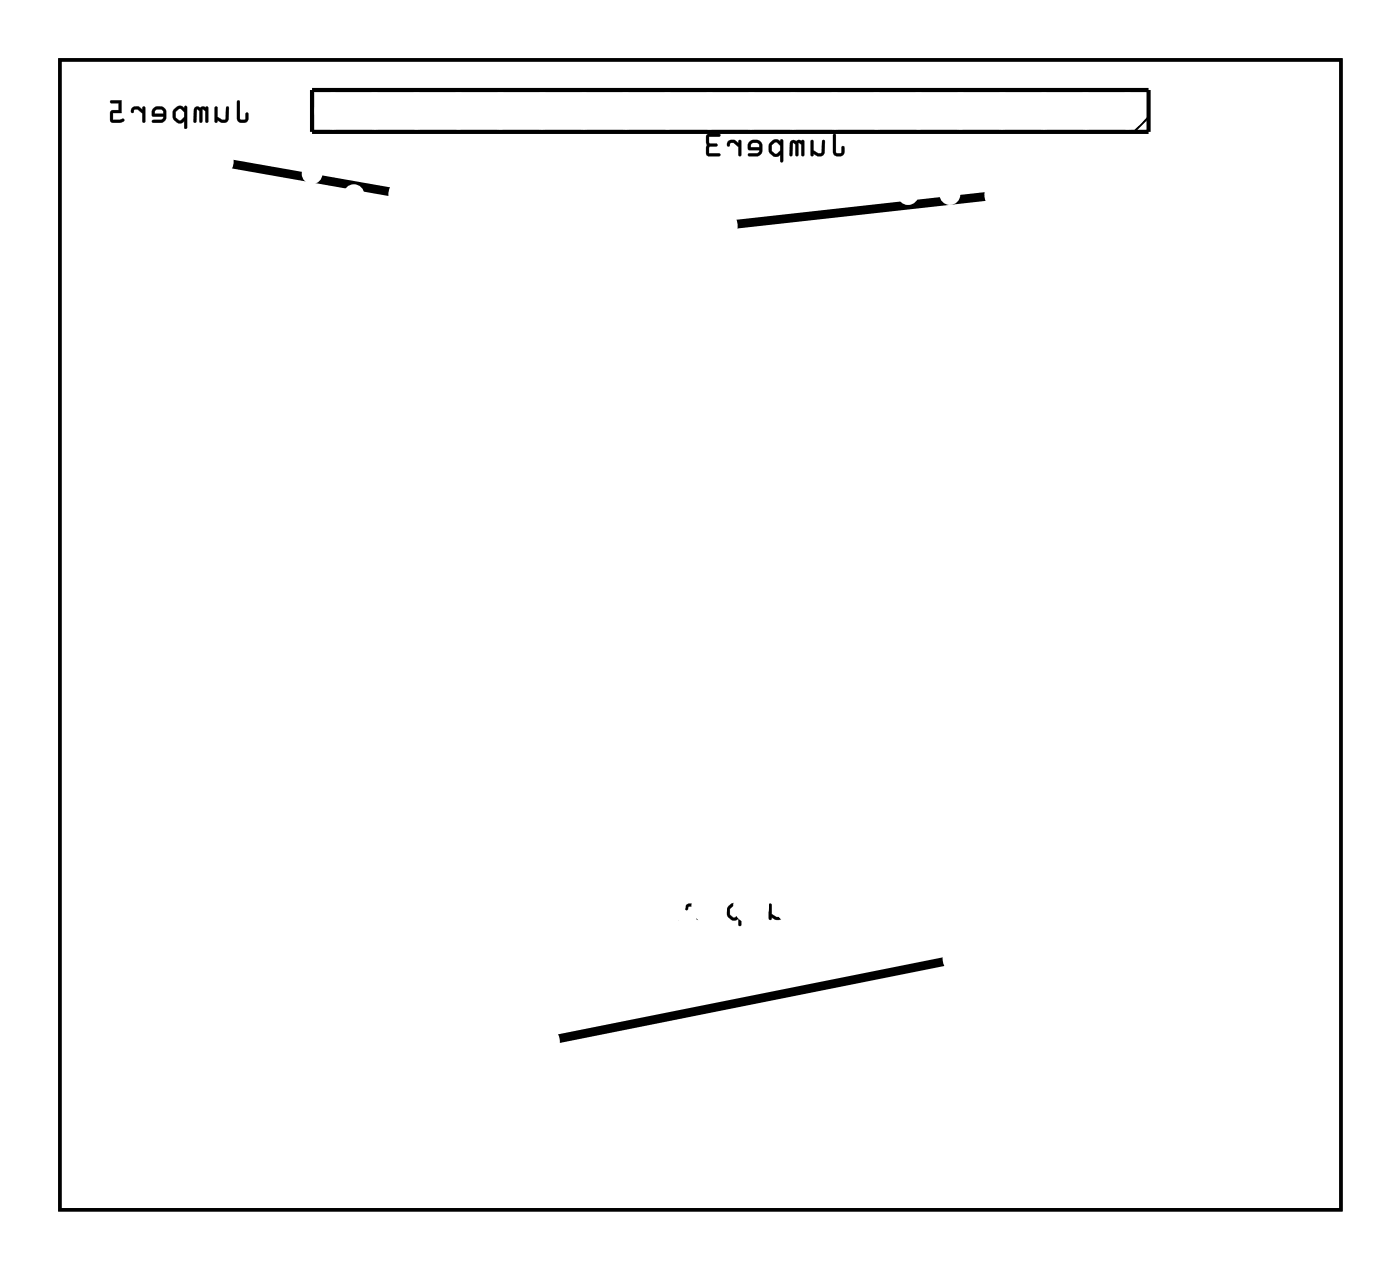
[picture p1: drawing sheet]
<svg xmlns="http://www.w3.org/2000/svg" width="85mm" height="77mm" viewBox="0 0 85 77" stroke-linecap="round" stroke-linejoin="round" font-family="sans-serif">
<path d="M3.6 3.6h77.8v69.8h-77.8z" fill="none" stroke="#000" stroke-width=".2"/>
<g fill="#000">
<path d="M14.4 6.1v1.1a.36 .36 0 0 0 .3 .3 .36 .36 0 0 0 .4-.3v-.3l-.1-.1-.1 .1v.4l-.3-.1v-1zM13.1 6.5v.9h.1v-.1a.38 .38 0 0 0 .4 .2 .38 .38 0 0 0 .3-.3v-.7h-.2v.7l-.1 .1-.4-.2v-.6zM11.8 6.5v.9h.1l.1-.8 .1 .1v.7h.2v-.8l.2 .2v.6h.1v-.9zM10.6 6.6l-.1 .1a.54 .54 0 0 0 .4 .8l.3-.1v.4h.2v-1.3a.11 .11 0 0 0-.2-.1 .1 .1 0 0 0 0 .2l-.3-.2zM10.7 6.8l.2-.2 .3 .2v.3l-.2 .2-.3-.2zM9.3 6.6l-.1 .2v.3h.7l-.1 .2h-.5l-.1 .1h.7l.2-.3-.1-.5-.2-.1h-.3zM9.5 6.7l.3-.1 .1 .3h-.5zM8 6.5v.2a.1 .1 0 0 0 0 .2 .11 .11 0 0 0 .1-.2l.3-.1 .2 .3 .1 .5h.1v-.9h-.1l-.1 .2-.2-.2zM6.7 6.1v.2h.5v.4h-.5v.6l.2 .2h.4a.15 .15 0 0 0 .2-.1 .15 .15 0 0 0-.1-.2l-.5 .1v-.4h.5v-.8z"/>
<path d="M14.4 6.1v1.1a.37 .37 0 0 0 .3 .3 .37 .37 0 0 0 .4-.3v-.3a.1 .1 0 0 0-.1-.1 .1 .1 0 0 0-.1 .1v.3h-.3v-1zM14.4 6.1l.2 .1v1l.3 .1 .1-.5 .1 .1v.3a.35 .35 0 0 1-.4 .3 .35 .35 0 0 1-.3-.3zM13.1 6.5l-.1 .9a.11 .11 0 0 0 .2 .1 .1 .1 0 0 0 0-.2 .39 .39 0 0 0 .7-.1v-.6a.09 .09 0 0 0-.1-.1 .09 .09 0 0 0-.1 0v.7l-.2 .1-.3-.2v-.6zM13.1 6.5h.1v.6l.4 .2 .1-.1v-.7h.2v.7a.32 .32 0 0 1-.5 .2l-.2-.1v.1h-.2zM11.8 6.5l-.1 .9a.1 .1 0 0 0 .1 .1 .1 .1 0 0 0 .1-.1l.1-.8 .1 .1v.7a.1 .1 0 0 0 .1 .1 .1 .1 0 0 0 .1-.1v-.8l.2 .2v.6a.1 .1 0 0 0 .1 .1 .1 .1 0 0 0 .1-.1l-.1-.9zM11.8 6.5h.8v.9h-.1v-.7l-.2-.1v.8h-.2v-.7l-.1-.1-.1 .8h-.1zM10.6 6.6l-.1 .2a.5 .5 0 0 0 .2 .6l.3 .1 .2-.1v.3a.1 .1 0 0 0 .1 .1 .1 .1 0 0 0 .1-.1v-1.2a.11 .11 0 0 0-.2-.1 .1 .1 0 0 0 0 .2l-.3-.2zM10.7 6.5l.2-.1 .3 .2v-.2l.1 .1v1.3h-.1v-.5l-.2 .2h-.2l-.3-.3v-.5zM10.7 6.8l.2-.2 .3 .2v.3l-.2 .2-.3-.2zM10.7 6.7v.4l.3 .2 .2-.2v-.3l-.3-.2zM9.3 6.6l-.1 .2v.3h.7l-.1 .2h-.5a.1 .1 0 0 0-.1 .1 .1 .1 0 0 0 .1 .1h.5l.2-.1 .1-.1v-.5l-.2-.3h-.4zM9.3 6.6l.2-.1h.3l.2 .1 .1 .5-.2 .3h-.6v-.1h.5l.1-.2h-.6l-.1-.3zM9.5 6.7h.3l.1 .2h-.5zM9.4 6.7v.2h.5l-.1-.3zM8 6.5l-.1 .2a.14 .14 0 0 0 .2 .2 .11 .11 0 0 0 0-.2l.3-.1 .2 .3v.5a.1 .1 0 0 0 .1 .1 .1 .1 0 0 0 .1-.1v-.8a.1 .1 0 0 0-.1-.1 .1 .1 0 0 0-.1 .1v.1l-.2-.2zM8 6.5h.4l.3 .2v-.2h.1v.9h-.1v-.5l-.3-.3h-.2l-.2 .2zM6.7 6.1v.2h.5v.4h-.5v.6l.2 .2 .6-.1a.1 .1 0 0 0 .1-.1 .11 .11 0 0 0-.2-.1l-.5 .1v-.4h.5v-.8zM6.7 6.1h.7v.8h-.5v.4l.6-.1v.1v.1h-.6l-.2-.1v-.6h.5v-.4h-.5z"/>
<path d="M50.6 8.1v1.1a.36 .36 0 0 0 .3 .3 .36 .36 0 0 0 .4-.3v-.3h-.1h-.1v.4h-.3v-1.1zM49.3 8.5v1h.1v-.2a.38 .38 0 0 0 .4 .2 .38 .38 0 0 0 .3-.3v-.7h-.2v.7l-.1 .1-.4-.2v-.6zM48 8.6v.9l.1-.1 .1-.7 .1 .1v.7l.2-.1v-.7l.2 .1v.6l.1 .1v-1zM46.8 8.6l-.1 .2a.54 .54 0 0 0 .4 .7l.3-.1v.4h.2v-1.3a.1 .1 0 0 0-.2 0 .09 .09 0 0 0 0 .1l-.3-.1zM46.9 8.8l.2-.2 .3 .2v.3l-.2 .2-.3-.1zM45.5 8.6l-.1 .2v.3l.7 .1-.1 .1h-.5l-.1 .2 .7-.1 .2-.2-.1-.5-.2-.2h-.3zM45.6 8.7h.4l.1 .2h-.5zM44.2 8.6l-.1 .2a.1 .1 0 0 0 .1 .1 .1 .1 0 0 0 .1-.1l.3-.1 .2 .2v.5l.2 .1v-1h-.1l-.1 .2-.2-.2zM42.9 8.2v1.2l.2 .1h.6v-.2h-.6v-.4h.4l.1-.1-.1-.1h-.4v-.4h.6v-.1z"/>
<path d="M50.6 8.1v1.1a.37 .37 0 0 0 .3 .3 .37 .37 0 0 0 .4-.3v-.2a.1 .1 0 0 0-.1-.1 .1 .1 0 0 0-.1 .1v.3h-.3v-1.1zM50.6 8.2h.2v1.1h.3l.1-.4h.1v.3a.35 .35 0 0 1-.4 .3 .35 .35 0 0 1-.3-.3zM49.2 8.5v.9a.11 .11 0 0 0 .2 .1 .1 .1 0 0 0 0-.2 .39 .39 0 0 0 .7-.1v-.6a.09 .09 0 0 0-.1-.1 .09 .09 0 0 0-.1 .1v.6l-.2 .1-.3-.2v-.6zM49.3 8.5l.1 .1v.5l.4 .2 .1-.1v-.7h.2v.7a.32 .32 0 0 1-.5 .2l-.2-.1-.1 .2-.1-.1zM48 8.5l-.1 .9a.1 .1 0 0 0 .1 .1 .1 .1 0 0 0 .1-.1l.1-.7 .1 .1v.6a.1 .1 0 0 0 .1 .1 .1 .1 0 0 0 .1-.1v-.7l.2 .1v.6a.1 .1 0 0 0 .1 .1 .1 .1 0 0 0 .1-.1l-.1-.9zM48 8.6l.8-.1v1l-.1-.1v-.6l-.2-.1-.1 .8-.1-.1v-.6l-.1-.1-.1 .7-.1 .1zM46.8 8.6l-.1 .2a.5 .5 0 0 0 .2 .7h.3l.2-.1v.4a.1 .1 0 0 0 .1 .1 .1 .1 0 0 0 .1-.1v-1.3a.1 .1 0 0 0-.2 0 .1 .1 0 0 0 0 .1l-.3-.2zM46.9 8.6l.2-.1 .3 .1v-.1h.1v1.3h-.1v-.4l-.2 .1h-.2l-.3-.3v-.4zM46.9 8.8l.2-.2 .3 .2v.3l-.2 .2-.3-.1zM46.9 8.8v.4l.3 .1 .2-.2v-.3l-.3-.2zM45.5 8.6l-.1 .2v.3h.7l-.1 .2h-.5a.1 .1 0 0 0-.1 .1 .1 .1 0 0 0 .1 .1h.5l.2-.1 .1-.1v-.5l-.2-.3h-.4zM45.5 8.6l.2-.1h.3l.2 .2 .1 .5-.2 .2-.6 .1v-.2h.5l.1-.1v-.1h-.6l-.1-.3zM45.7 8.7h.3l.1 .2h-.5zM45.6 8.7v.2h.5l-.1-.2zM44.2 8.6l-.1 .2a.11 .11 0 0 0 .2 .1 .11 .11 0 0 0 0-.2h.3l.2 .2v.5a.1 .1 0 0 0 .1 .1 .1 .1 0 0 0 .1-.1v-.8a.1 .1 0 0 0-.1-.1 .1 .1 0 0 0-.1 .1v.1l-.2-.2zM44.2 8.6l.4-.1 .2 .2 .1-.2h.1v1l-.1-.1-.1-.5-.2-.2h-.2l-.2 .2zM42.9 8.2v1.2l.2 .1h.6a.1 .1 0 0 0 .1-.1 .1 .1 0 0 0-.1-.1h-.6v-.4h.4a.1 .1 0 0 0 .1-.1 .1 .1 0 0 0-.1-.1h-.4v-.4h.6a.1 .1 0 0 0 .1-.1 .1 .1 0 0 0-.1-.1zM42.9 8.2h.8v.1h-.7l.1 .4h.4l.1 .1-.1 .1h-.4l-.1 .4h.7v.2h-.6l-.2-.1z"/>
<path d="M3.6 3.6v69.8h77.8v-69.8zM3.6 3.6h77.8v69.8h-77.8z"/>
<path d="M48.1 54.5l-.1 1.1a.36 .36 0 0 0 .4 .3 .36 .36 0 0 0 .3-.3v-.3v-.1l-.1 .1-.1 .3h-.3v-1zM46.7 54.9v.9h.1l.1-.1a.38 .38 0 0 0 .3 .1 .38 .38 0 0 0 .3-.2v-.7h-.1v.7l-.1 .1-.4-.2v-.6zM45.5 54.9l-.1 .9h.2v-.8l.2 .1v.7h.1l.1-.8 .1 .1v.7h.2v-.9zM44.2 55v.1a.54 .54 0 0 0 .4 .8l.2-.2v.5h.2v-1.3a.09 .09 0 0 0-.1-.1 .09 .09 0 0 0-.1 .1l-.2-.1zM44.4 55.1l.2-.1 .2 .2v.3l-.2 .2-.3-.2zM43 55l-.1 .2v.2l.7 .1-.1 .2h-.6v.1h.7l.1-.3v-.5l-.3-.2-.3 .1zM43.1 55.1l.4-.1 .1 .3h-.5zM41.7 54.9l-.1 .2a.1 .1 0 0 0 .1 .1 .1 .1 0 0 0 .1-.1l.2-.1 .3 .3v.5h.2v-.9h-.2v.1l-.2-.1zM40.4 54.5v.6l.1 .1h.5v.5h-.6l-.1 .1h.9v-.7h-.7v-.4h.6l.1-.2z"/>
<path d="M48.1 54.5l-.1 1.1a.37 .37 0 0 0 .4 .3 .37 .37 0 0 0 .4-.3v-.3a.1 .1 0 0 0-.1-.1 .1 .1 0 0 0-.1 .1l-.1 .3h-.2l-.1-1zM48.1 54.5l.1 .1v1h.3l.2-.4v.1v.3a.35 .35 0 0 1-.3 .2 .35 .35 0 0 1-.3-.2zM46.7 54.9v.9a.1 .1 0 0 0 .1 0 .1 .1 0 0 0 .1-.1 .39 .39 0 0 0 .6-.1l.1-.7a.09 .09 0 0 0-.1-.1 .09 .09 0 0 0-.1 .1v.7l-.2 .1-.3-.2v-.6zM46.7 54.9h.1l.1 .6 .4 .2 .1-.1v-.7h.1v.7a.32 .32 0 0 1-.5 .2l-.1-.1-.1 .1h-.1zM45.5 54.9l-.1 .9a.1 .1 0 0 0 .1 0 .1 .1 0 0 0 .1 0v-.8l.2 .1v.7a.1 .1 0 0 0 .1 0 .1 .1 0 0 0 .1 0v-.8l.1 .1v.7a.1 .1 0 0 0 .1 0 .1 .1 0 0 0 .1 0v-.9zM45.5 54.9h.8v.9h-.2v-.7l-.1-.1-.1 .8h-.1v-.7l-.2-.1v.8h-.2zM44.2 55l-.1 .2a.5 .5 0 0 0 .3 .6l.3 .1 .1-.2v.4a.1 .1 0 0 0 .1 .1 .1 .1 0 0 0 .1-.1v-1.2a.1 .1 0 0 0-.1-.1 .1 .1 0 0 0-.1 .1l-.2-.1zM44.3 54.9l.3-.1 .2 .2 .1-.2 .1 .1v1.3h-.1l-.1-.5-.1 .1-.2 .1-.3-.3v-.5zM44.4 55.1l.2-.1 .2 .2v.3l-.2 .2-.3-.2zM44.3 55.1v.4l.3 .2 .2-.2v-.3l-.2-.2zM43 55l-.1 .2v.3h.7l-.2 .2h-.4a.1 .1 0 0 0-.1 .1 .1 .1 0 0 0 .1 0h.5h.1l.1-.2 .1-.4-.3-.3-.3-.1zM43 55l.1-.1h.3l.3 .1v.5l-.1 .3h-.7v-.1h.6l.1-.2-.7-.1v-.2zM43.1 55.1l.4-.1 .1 .3h-.5zM43.1 55.1l-.1 .2h.6l-.1-.3zM41.7 54.9l-.1 .2a.11 .11 0 0 0 .1 .2 .11 .11 0 0 0 .1-.2l.2-.1 .3 .3v.5a.1 .1 0 0 0 .1 0 .1 .1 0 0 0 .1 0v-.9a.1 .1 0 0 0-.1-.1 .1 .1 0 0 0-.1 .1v.1l-.2-.2zM41.7 54.9h.4l.2 .2v-.2h.1v.9h-.1v-.5l-.3-.3h-.2l-.1 .2zM40.4 54.5v.7h.6v.5h-.6a.1 .1 0 0 0-.1 .1 .1 .1 0 0 0 .1 0h.8v-.7h-.7v-.4h.6a.1 .1 0 0 0 .1-.1 .1 .1 0 0 0-.1-.1zM40.4 54.5h.8l-.1 .1h-.6v.5h.6l.1 .7h-.8v-.1h.6v-.5h-.5l-.1-.1z"/>
</g>
<path d="M14 9.9l9.7 1.7M59.9 11.9l-15.2 1.7M57.4 58.4l-23.5 4.7" fill="none" stroke="#000" stroke-width=".53"/>
<path d="M19 5.5h50.8v2.5h-50.8z" fill="none" stroke="#000" stroke-width=".25"/>
<path d="M69.8 7.1l-.9 .9" fill="none" stroke="#000" stroke-width=".13"/>
<circle cx="57.7" cy="11.8" r=".35" fill="#fff"/>
<circle cx="57.7" cy="11.8" r=".35" fill="none" stroke="#fff" stroke-width=".55"/>
<circle cx="55.1" cy="11.8" r=".35" fill="#fff"/>
<circle cx="55.1" cy="11.8" r=".35" fill="none" stroke="#fff" stroke-width=".55"/>
<circle cx="52.6" cy="11.8" r=".35" fill="#fff"/>
<circle cx="52.6" cy="11.8" r=".35" fill="none" stroke="#fff" stroke-width=".55"/>
<circle cx="50.1" cy="11.8" r=".35" fill="#fff"/>
<circle cx="50.1" cy="11.8" r=".35" fill="none" stroke="#fff" stroke-width=".55"/>
<circle cx="47.5" cy="11.8" r=".35" fill="#fff"/>
<circle cx="47.5" cy="11.8" r=".35" fill="none" stroke="#fff" stroke-width=".55"/>
<circle cx="45" cy="11.8" r=".35" fill="#fff"/>
<circle cx="45" cy="11.8" r=".35" fill="none" stroke="#fff" stroke-width=".55"/>
<circle cx="39.9" cy="11.8" r=".35" fill="#fff"/>
<circle cx="39.9" cy="11.8" r=".35" fill="none" stroke="#fff" stroke-width=".55"/>
<circle cx="37.4" cy="11.8" r=".35" fill="#fff"/>
<circle cx="37.4" cy="11.8" r=".35" fill="none" stroke="#fff" stroke-width=".55"/>
<circle cx="34.8" cy="11.8" r=".35" fill="#fff"/>
<circle cx="34.8" cy="11.8" r=".35" fill="none" stroke="#fff" stroke-width=".55"/>
<circle cx="32.3" cy="11.8" r=".35" fill="#fff"/>
<circle cx="32.3" cy="11.8" r=".35" fill="none" stroke="#fff" stroke-width=".55"/>
<circle cx="29.7" cy="11.8" r=".35" fill="#fff"/>
<circle cx="29.7" cy="11.8" r=".35" fill="none" stroke="#fff" stroke-width=".55"/>
<circle cx="27.2" cy="11.8" r=".35" fill="#fff"/>
<circle cx="27.2" cy="11.8" r=".35" fill="none" stroke="#fff" stroke-width=".55"/>
<circle cx="21.5" cy="11.8" r=".35" fill="#fff"/>
<circle cx="21.5" cy="11.8" r=".35" fill="none" stroke="#fff" stroke-width=".55"/>
<circle cx="19" cy="10.5" r=".35" fill="#fff"/>
<circle cx="19" cy="10.5" r=".35" fill="none" stroke="#fff" stroke-width=".55"/>
<circle cx="63.4" cy="11.8" r=".35" fill="#fff"/>
<circle cx="63.4" cy="11.8" r=".35" fill="none" stroke="#fff" stroke-width=".55"/>
<circle cx="65.9" cy="11.8" r=".35" fill="#fff"/>
<circle cx="65.9" cy="11.8" r=".35" fill="none" stroke="#fff" stroke-width=".55"/>
<circle cx="68.5" cy="11.8" r=".35" fill="#fff"/>
<circle cx="68.5" cy="11.8" r=".35" fill="none" stroke="#fff" stroke-width=".55"/>
<circle cx="24.7" cy="11.8" r=".7" fill="#fff"/>
<circle cx="24.7" cy="11.8" r=".7" fill="none" stroke="#fff" stroke-width=".76" stroke-linecap="butt"/>
<circle cx="13.1" cy="9.8" r=".7" fill="#fff"/>
<circle cx="13.1" cy="9.8" r=".7" fill="none" stroke="#fff" stroke-width=".76" stroke-linecap="butt"/>
<circle cx="58.3" cy="58.2" r=".7" fill="#fff"/>
<circle cx="58.3" cy="58.2" r=".7" fill="none" stroke="#fff" stroke-width=".76" stroke-linecap="butt"/>
<circle cx="32.9" cy="63.2" r=".7" fill="#fff"/>
<circle cx="32.9" cy="63.2" r=".7" fill="none" stroke="#fff" stroke-width=".76" stroke-linecap="butt"/>
<circle cx="60.9" cy="11.8" r=".7" fill="#fff"/>
<circle cx="60.9" cy="11.8" r=".7" fill="none" stroke="#fff" stroke-width=".76" stroke-linecap="butt"/>
<circle cx="43.7" cy="13.7" r=".7" fill="#fff"/>
<circle cx="43.7" cy="13.7" r=".7" fill="none" stroke="#fff" stroke-width=".76" stroke-linecap="butt"/>
<path d="M19.5 54.3h1.4v1.4h-1.4z" fill="#fff"/>
<path d="M19.5 54.3h1.4v1.4h-1.4z" fill="none" stroke="#fff" stroke-width=".76" stroke-linecap="butt"/>
<circle cx="20.2" cy="55" r=".7" fill="#fff"/>
<circle cx="20.2" cy="55" r=".7" fill="none" stroke="#fff" stroke-width=".76" stroke-linecap="butt"/>
<circle cx="20.2" cy="39.8" r=".7" fill="#fff"/>
<circle cx="20.2" cy="39.8" r=".7" fill="none" stroke="#fff" stroke-width=".76" stroke-linecap="butt"/>
<circle cx="22.8" cy="55" r=".7" fill="#fff"/>
<circle cx="22.8" cy="55" r=".7" fill="none" stroke="#fff" stroke-width=".76" stroke-linecap="butt"/>
<circle cx="22.8" cy="39.8" r=".7" fill="#fff"/>
<circle cx="22.8" cy="39.8" r=".7" fill="none" stroke="#fff" stroke-width=".76" stroke-linecap="butt"/>
<circle cx="25.3" cy="55" r=".7" fill="#fff"/>
<circle cx="25.3" cy="55" r=".7" fill="none" stroke="#fff" stroke-width=".76" stroke-linecap="butt"/>
<circle cx="25.3" cy="39.8" r=".7" fill="#fff"/>
<circle cx="25.3" cy="39.8" r=".7" fill="none" stroke="#fff" stroke-width=".76" stroke-linecap="butt"/>
<circle cx="27.8" cy="55" r=".7" fill="#fff"/>
<circle cx="27.8" cy="55" r=".7" fill="none" stroke="#fff" stroke-width=".76" stroke-linecap="butt"/>
<circle cx="27.8" cy="39.8" r=".7" fill="#fff"/>
<circle cx="27.8" cy="39.8" r=".7" fill="none" stroke="#fff" stroke-width=".76" stroke-linecap="butt"/>
<circle cx="30.4" cy="55" r=".7" fill="#fff"/>
<circle cx="30.4" cy="55" r=".7" fill="none" stroke="#fff" stroke-width=".76" stroke-linecap="butt"/>
<circle cx="30.4" cy="39.8" r=".7" fill="#fff"/>
<circle cx="30.4" cy="39.8" r=".7" fill="none" stroke="#fff" stroke-width=".76" stroke-linecap="butt"/>
<circle cx="32.9" cy="55" r=".7" fill="#fff"/>
<circle cx="32.9" cy="55" r=".7" fill="none" stroke="#fff" stroke-width=".76" stroke-linecap="butt"/>
<circle cx="32.9" cy="39.8" r=".7" fill="#fff"/>
<circle cx="32.9" cy="39.8" r=".7" fill="none" stroke="#fff" stroke-width=".76" stroke-linecap="butt"/>
<circle cx="35.5" cy="55" r=".7" fill="#fff"/>
<circle cx="35.5" cy="55" r=".7" fill="none" stroke="#fff" stroke-width=".76" stroke-linecap="butt"/>
<circle cx="35.5" cy="39.8" r=".7" fill="#fff"/>
<circle cx="35.5" cy="39.8" r=".7" fill="none" stroke="#fff" stroke-width=".76" stroke-linecap="butt"/>
<circle cx="38" cy="55" r=".7" fill="#fff"/>
<circle cx="38" cy="55" r=".7" fill="none" stroke="#fff" stroke-width=".76" stroke-linecap="butt"/>
<circle cx="38" cy="39.8" r=".7" fill="#fff"/>
<circle cx="38" cy="39.8" r=".7" fill="none" stroke="#fff" stroke-width=".76" stroke-linecap="butt"/>
<circle cx="40.5" cy="55" r=".7" fill="#fff"/>
<circle cx="40.5" cy="55" r=".7" fill="none" stroke="#fff" stroke-width=".76" stroke-linecap="butt"/>
<circle cx="40.5" cy="39.8" r=".7" fill="#fff"/>
<circle cx="40.5" cy="39.8" r=".7" fill="none" stroke="#fff" stroke-width=".76" stroke-linecap="butt"/>
<circle cx="43.1" cy="55" r=".7" fill="#fff"/>
<circle cx="43.1" cy="55" r=".7" fill="none" stroke="#fff" stroke-width=".76" stroke-linecap="butt"/>
<circle cx="43.1" cy="39.8" r=".7" fill="#fff"/>
<circle cx="43.1" cy="39.8" r=".7" fill="none" stroke="#fff" stroke-width=".76" stroke-linecap="butt"/>
<circle cx="45.6" cy="55" r=".7" fill="#fff"/>
<circle cx="45.6" cy="55" r=".7" fill="none" stroke="#fff" stroke-width=".76" stroke-linecap="butt"/>
<circle cx="45.6" cy="39.8" r=".7" fill="#fff"/>
<circle cx="45.6" cy="39.8" r=".7" fill="none" stroke="#fff" stroke-width=".76" stroke-linecap="butt"/>
<circle cx="48.2" cy="55" r=".7" fill="#fff"/>
<circle cx="48.2" cy="55" r=".7" fill="none" stroke="#fff" stroke-width=".76" stroke-linecap="butt"/>
<circle cx="48.2" cy="39.8" r=".7" fill="#fff"/>
<circle cx="48.2" cy="39.8" r=".7" fill="none" stroke="#fff" stroke-width=".76" stroke-linecap="butt"/>
<circle cx="50.7" cy="55" r=".7" fill="#fff"/>
<circle cx="50.7" cy="55" r=".7" fill="none" stroke="#fff" stroke-width=".76" stroke-linecap="butt"/>
<circle cx="50.7" cy="39.8" r=".7" fill="#fff"/>
<circle cx="50.7" cy="39.8" r=".7" fill="none" stroke="#fff" stroke-width=".76" stroke-linecap="butt"/>
<circle cx="53.2" cy="55" r=".7" fill="#fff"/>
<circle cx="53.2" cy="55" r=".7" fill="none" stroke="#fff" stroke-width=".76" stroke-linecap="butt"/>
<circle cx="53.2" cy="39.8" r=".7" fill="#fff"/>
<circle cx="53.2" cy="39.8" r=".7" fill="none" stroke="#fff" stroke-width=".76" stroke-linecap="butt"/>
<circle cx="55.8" cy="55" r=".7" fill="#fff"/>
<circle cx="55.8" cy="55" r=".7" fill="none" stroke="#fff" stroke-width=".76" stroke-linecap="butt"/>
<circle cx="55.8" cy="39.8" r=".7" fill="#fff"/>
<circle cx="55.8" cy="39.8" r=".7" fill="none" stroke="#fff" stroke-width=".76" stroke-linecap="butt"/>
<circle cx="58.3" cy="55" r=".7" fill="#fff"/>
<circle cx="58.3" cy="55" r=".7" fill="none" stroke="#fff" stroke-width=".76" stroke-linecap="butt"/>
<circle cx="58.3" cy="39.8" r=".7" fill="#fff"/>
<circle cx="58.3" cy="39.8" r=".7" fill="none" stroke="#fff" stroke-width=".76" stroke-linecap="butt"/>
<circle cx="60.9" cy="55" r=".7" fill="#fff"/>
<circle cx="60.9" cy="55" r=".7" fill="none" stroke="#fff" stroke-width=".76" stroke-linecap="butt"/>
<circle cx="60.9" cy="39.8" r=".7" fill="#fff"/>
<circle cx="60.9" cy="39.8" r=".7" fill="none" stroke="#fff" stroke-width=".76" stroke-linecap="butt"/>
<circle cx="63.4" cy="55" r=".7" fill="#fff"/>
<circle cx="63.4" cy="55" r=".7" fill="none" stroke="#fff" stroke-width=".76" stroke-linecap="butt"/>
<circle cx="63.4" cy="39.8" r=".7" fill="#fff"/>
<circle cx="63.4" cy="39.8" r=".7" fill="none" stroke="#fff" stroke-width=".76" stroke-linecap="butt"/>
<circle cx="65.9" cy="55" r=".7" fill="#fff"/>
<circle cx="65.9" cy="55" r=".7" fill="none" stroke="#fff" stroke-width=".76" stroke-linecap="butt"/>
<circle cx="65.9" cy="39.8" r=".7" fill="#fff"/>
<circle cx="65.9" cy="39.8" r=".7" fill="none" stroke="#fff" stroke-width=".76" stroke-linecap="butt"/>
<circle cx="68.5" cy="55" r=".7" fill="#fff"/>
<circle cx="68.5" cy="55" r=".7" fill="none" stroke="#fff" stroke-width=".76" stroke-linecap="butt"/>
<circle cx="68.5" cy="39.8" r=".7" fill="#fff"/>
<circle cx="68.5" cy="39.8" r=".7" fill="none" stroke="#fff" stroke-width=".76" stroke-linecap="butt"/>
<path d="M19.5 54.3h1.4v1.4h-1.4z" fill="#fff"/>
<path d="M19.5 54.3h1.4v1.4h-1.4z" fill="none" stroke="#fff" stroke-width=".76" stroke-linecap="butt"/>
<circle cx="20.2" cy="55" r=".7" fill="#fff"/>
<circle cx="20.2" cy="55" r=".7" fill="none" stroke="#fff" stroke-width=".76" stroke-linecap="butt"/>
<circle cx="20.2" cy="39.8" r=".7" fill="#fff"/>
<circle cx="20.2" cy="39.8" r=".7" fill="none" stroke="#fff" stroke-width=".76" stroke-linecap="butt"/>
<circle cx="22.8" cy="55" r=".7" fill="#fff"/>
<circle cx="22.8" cy="55" r=".7" fill="none" stroke="#fff" stroke-width=".76" stroke-linecap="butt"/>
<circle cx="22.8" cy="39.8" r=".7" fill="#fff"/>
<circle cx="22.8" cy="39.8" r=".7" fill="none" stroke="#fff" stroke-width=".76" stroke-linecap="butt"/>
<circle cx="25.3" cy="55" r=".7" fill="#fff"/>
<circle cx="25.3" cy="55" r=".7" fill="none" stroke="#fff" stroke-width=".76" stroke-linecap="butt"/>
<circle cx="25.3" cy="39.8" r=".7" fill="#fff"/>
<circle cx="25.3" cy="39.8" r=".7" fill="none" stroke="#fff" stroke-width=".76" stroke-linecap="butt"/>
<circle cx="27.8" cy="55" r=".7" fill="#fff"/>
<circle cx="27.8" cy="55" r=".7" fill="none" stroke="#fff" stroke-width=".76" stroke-linecap="butt"/>
<circle cx="27.8" cy="39.8" r=".7" fill="#fff"/>
<circle cx="27.8" cy="39.8" r=".7" fill="none" stroke="#fff" stroke-width=".76" stroke-linecap="butt"/>
<circle cx="30.4" cy="55" r=".7" fill="#fff"/>
<circle cx="30.4" cy="55" r=".7" fill="none" stroke="#fff" stroke-width=".76" stroke-linecap="butt"/>
<circle cx="30.4" cy="39.8" r=".7" fill="#fff"/>
<circle cx="30.4" cy="39.8" r=".7" fill="none" stroke="#fff" stroke-width=".76" stroke-linecap="butt"/>
<circle cx="32.9" cy="55" r=".7" fill="#fff"/>
<circle cx="32.9" cy="55" r=".7" fill="none" stroke="#fff" stroke-width=".76" stroke-linecap="butt"/>
<circle cx="32.9" cy="39.8" r=".7" fill="#fff"/>
<circle cx="32.9" cy="39.8" r=".7" fill="none" stroke="#fff" stroke-width=".76" stroke-linecap="butt"/>
<circle cx="35.5" cy="55" r=".7" fill="#fff"/>
<circle cx="35.5" cy="55" r=".7" fill="none" stroke="#fff" stroke-width=".76" stroke-linecap="butt"/>
<circle cx="35.5" cy="39.8" r=".7" fill="#fff"/>
<circle cx="35.5" cy="39.8" r=".7" fill="none" stroke="#fff" stroke-width=".76" stroke-linecap="butt"/>
<circle cx="38" cy="55" r=".7" fill="#fff"/>
<circle cx="38" cy="55" r=".7" fill="none" stroke="#fff" stroke-width=".76" stroke-linecap="butt"/>
<circle cx="38" cy="39.8" r=".7" fill="#fff"/>
<circle cx="38" cy="39.8" r=".7" fill="none" stroke="#fff" stroke-width=".76" stroke-linecap="butt"/>
<circle cx="40.5" cy="55" r=".7" fill="#fff"/>
<circle cx="40.5" cy="55" r=".7" fill="none" stroke="#fff" stroke-width=".76" stroke-linecap="butt"/>
<circle cx="40.5" cy="39.8" r=".7" fill="#fff"/>
<circle cx="40.5" cy="39.8" r=".7" fill="none" stroke="#fff" stroke-width=".76" stroke-linecap="butt"/>
<circle cx="43.1" cy="55" r=".7" fill="#fff"/>
<circle cx="43.1" cy="55" r=".7" fill="none" stroke="#fff" stroke-width=".76" stroke-linecap="butt"/>
<circle cx="43.1" cy="39.8" r=".7" fill="#fff"/>
<circle cx="43.1" cy="39.8" r=".7" fill="none" stroke="#fff" stroke-width=".76" stroke-linecap="butt"/>
<circle cx="45.6" cy="55" r=".7" fill="#fff"/>
<circle cx="45.6" cy="55" r=".7" fill="none" stroke="#fff" stroke-width=".76" stroke-linecap="butt"/>
<circle cx="45.6" cy="39.8" r=".7" fill="#fff"/>
<circle cx="45.6" cy="39.8" r=".7" fill="none" stroke="#fff" stroke-width=".76" stroke-linecap="butt"/>
<circle cx="48.2" cy="55" r=".7" fill="#fff"/>
<circle cx="48.2" cy="55" r=".7" fill="none" stroke="#fff" stroke-width=".76" stroke-linecap="butt"/>
<circle cx="48.2" cy="39.8" r=".7" fill="#fff"/>
<circle cx="48.2" cy="39.8" r=".7" fill="none" stroke="#fff" stroke-width=".76" stroke-linecap="butt"/>
<circle cx="50.7" cy="55" r=".7" fill="#fff"/>
<circle cx="50.7" cy="55" r=".7" fill="none" stroke="#fff" stroke-width=".76" stroke-linecap="butt"/>
<circle cx="50.7" cy="39.8" r=".7" fill="#fff"/>
<circle cx="50.7" cy="39.8" r=".7" fill="none" stroke="#fff" stroke-width=".76" stroke-linecap="butt"/>
<circle cx="53.2" cy="55" r=".7" fill="#fff"/>
<circle cx="53.2" cy="55" r=".7" fill="none" stroke="#fff" stroke-width=".76" stroke-linecap="butt"/>
<circle cx="53.2" cy="39.8" r=".7" fill="#fff"/>
<circle cx="53.2" cy="39.8" r=".7" fill="none" stroke="#fff" stroke-width=".76" stroke-linecap="butt"/>
<circle cx="55.8" cy="55" r=".7" fill="#fff"/>
<circle cx="55.8" cy="55" r=".7" fill="none" stroke="#fff" stroke-width=".76" stroke-linecap="butt"/>
<circle cx="55.8" cy="39.8" r=".7" fill="#fff"/>
<circle cx="55.8" cy="39.8" r=".7" fill="none" stroke="#fff" stroke-width=".76" stroke-linecap="butt"/>
<circle cx="58.3" cy="55" r=".7" fill="#fff"/>
<circle cx="58.3" cy="55" r=".7" fill="none" stroke="#fff" stroke-width=".76" stroke-linecap="butt"/>
<circle cx="58.3" cy="39.8" r=".7" fill="#fff"/>
<circle cx="58.3" cy="39.8" r=".7" fill="none" stroke="#fff" stroke-width=".76" stroke-linecap="butt"/>
<circle cx="60.9" cy="55" r=".7" fill="#fff"/>
<circle cx="60.9" cy="55" r=".7" fill="none" stroke="#fff" stroke-width=".76" stroke-linecap="butt"/>
<circle cx="60.9" cy="39.8" r=".7" fill="#fff"/>
<circle cx="60.9" cy="39.8" r=".7" fill="none" stroke="#fff" stroke-width=".76" stroke-linecap="butt"/>
<circle cx="63.4" cy="55" r=".7" fill="#fff"/>
<circle cx="63.4" cy="55" r=".7" fill="none" stroke="#fff" stroke-width=".76" stroke-linecap="butt"/>
<circle cx="63.4" cy="39.8" r=".7" fill="#fff"/>
<circle cx="63.4" cy="39.8" r=".7" fill="none" stroke="#fff" stroke-width=".76" stroke-linecap="butt"/>
<circle cx="65.9" cy="55" r=".7" fill="#fff"/>
<circle cx="65.9" cy="55" r=".7" fill="none" stroke="#fff" stroke-width=".76" stroke-linecap="butt"/>
<circle cx="65.9" cy="39.8" r=".7" fill="#fff"/>
<circle cx="65.9" cy="39.8" r=".7" fill="none" stroke="#fff" stroke-width=".76" stroke-linecap="butt"/>
<circle cx="68.5" cy="55" r=".7" fill="#fff"/>
<circle cx="68.5" cy="55" r=".7" fill="none" stroke="#fff" stroke-width=".76" stroke-linecap="butt"/>
<circle cx="68.5" cy="39.8" r=".7" fill="#fff"/>
<circle cx="68.5" cy="39.8" r=".7" fill="none" stroke="#fff" stroke-width=".76" stroke-linecap="butt"/>
<circle cx="11.3" cy="15" r=".89" fill="#fff"/>
<circle cx="11.3" cy="15" r=".89" fill="none" stroke="#fff" stroke-width=".99" stroke-linecap="butt"/>
<path d="M5.4 14.1h1.7v1.8h-1.7z" fill="#fff"/>
<path d="M5.4 14.1h1.7v1.8h-1.7z" fill="none" stroke="#fff" stroke-width=".99" stroke-linecap="butt"/>
<circle cx="6.3" cy="15" r=".89" fill="#fff"/>
<circle cx="6.3" cy="15" r=".89" fill="none" stroke="#fff" stroke-width=".99" stroke-linecap="butt"/>
<circle cx="8.8" cy="9.9" r=".89" fill="#fff"/>
<circle cx="8.8" cy="9.9" r=".89" fill="none" stroke="#fff" stroke-width=".99" stroke-linecap="butt"/>
<circle cx="11.3" cy="15" r=".89" fill="#fff"/>
<circle cx="11.3" cy="15" r=".89" fill="none" stroke="#fff" stroke-width=".99" stroke-linecap="butt"/>
<path d="M5.4 14.1h1.7v1.8h-1.7z" fill="#fff"/>
<path d="M5.4 14.1h1.7v1.8h-1.7z" fill="none" stroke="#fff" stroke-width=".99" stroke-linecap="butt"/>
<circle cx="6.3" cy="15" r=".89" fill="#fff"/>
<circle cx="6.3" cy="15" r=".89" fill="none" stroke="#fff" stroke-width=".99" stroke-linecap="butt"/>
<circle cx="8.8" cy="9.9" r=".89" fill="#fff"/>
<circle cx="8.8" cy="9.9" r=".89" fill="none" stroke="#fff" stroke-width=".99" stroke-linecap="butt"/>
<circle cx="14.5" cy="12.4" r=".7" fill="#fff"/>
<circle cx="14.5" cy="12.4" r=".7" fill="none" stroke="#fff" stroke-width=".76" stroke-linecap="butt"/>
<circle cx="14.5" cy="22.6" r=".7" fill="#fff"/>
<circle cx="14.5" cy="22.6" r=".7" fill="none" stroke="#fff" stroke-width=".76" stroke-linecap="butt"/>
<circle cx="14.5" cy="12.4" r=".7" fill="#fff"/>
<circle cx="14.5" cy="12.4" r=".7" fill="none" stroke="#fff" stroke-width=".76" stroke-linecap="butt"/>
<circle cx="14.5" cy="22.6" r=".7" fill="#fff"/>
<circle cx="14.5" cy="22.6" r=".7" fill="none" stroke="#fff" stroke-width=".76" stroke-linecap="butt"/>
<path d="M39.8 16.2h1.4v1.4h-1.4z" fill="#fff"/>
<path d="M39.8 16.2h1.4v1.4h-1.4z" fill="none" stroke="#fff" stroke-width=".76" stroke-linecap="butt"/>
<circle cx="40.5" cy="16.9" r=".7" fill="#fff"/>
<circle cx="40.5" cy="16.9" r=".7" fill="none" stroke="#fff" stroke-width=".76" stroke-linecap="butt"/>
<circle cx="40.5" cy="29.6" r=".7" fill="#fff"/>
<circle cx="40.5" cy="29.6" r=".7" fill="none" stroke="#fff" stroke-width=".76" stroke-linecap="butt"/>
<circle cx="38" cy="16.9" r=".7" fill="#fff"/>
<circle cx="38" cy="16.9" r=".7" fill="none" stroke="#fff" stroke-width=".76" stroke-linecap="butt"/>
<circle cx="38" cy="29.6" r=".7" fill="#fff"/>
<circle cx="38" cy="29.6" r=".7" fill="none" stroke="#fff" stroke-width=".76" stroke-linecap="butt"/>
<circle cx="35.5" cy="16.9" r=".7" fill="#fff"/>
<circle cx="35.5" cy="16.9" r=".7" fill="none" stroke="#fff" stroke-width=".76" stroke-linecap="butt"/>
<circle cx="35.5" cy="29.6" r=".7" fill="#fff"/>
<circle cx="35.5" cy="29.6" r=".7" fill="none" stroke="#fff" stroke-width=".76" stroke-linecap="butt"/>
<circle cx="32.9" cy="16.9" r=".7" fill="#fff"/>
<circle cx="32.9" cy="16.9" r=".7" fill="none" stroke="#fff" stroke-width=".76" stroke-linecap="butt"/>
<circle cx="32.9" cy="29.6" r=".7" fill="#fff"/>
<circle cx="32.9" cy="29.6" r=".7" fill="none" stroke="#fff" stroke-width=".76" stroke-linecap="butt"/>
<circle cx="30.4" cy="16.9" r=".7" fill="#fff"/>
<circle cx="30.4" cy="16.9" r=".7" fill="none" stroke="#fff" stroke-width=".76" stroke-linecap="butt"/>
<circle cx="30.4" cy="29.6" r=".7" fill="#fff"/>
<circle cx="30.4" cy="29.6" r=".7" fill="none" stroke="#fff" stroke-width=".76" stroke-linecap="butt"/>
<circle cx="27.8" cy="16.9" r=".7" fill="#fff"/>
<circle cx="27.8" cy="16.9" r=".7" fill="none" stroke="#fff" stroke-width=".76" stroke-linecap="butt"/>
<circle cx="27.8" cy="29.6" r=".7" fill="#fff"/>
<circle cx="27.8" cy="29.6" r=".7" fill="none" stroke="#fff" stroke-width=".76" stroke-linecap="butt"/>
<circle cx="25.3" cy="16.9" r=".7" fill="#fff"/>
<circle cx="25.3" cy="16.9" r=".7" fill="none" stroke="#fff" stroke-width=".76" stroke-linecap="butt"/>
<circle cx="25.3" cy="29.6" r=".7" fill="#fff"/>
<circle cx="25.3" cy="29.6" r=".7" fill="none" stroke="#fff" stroke-width=".76" stroke-linecap="butt"/>
<circle cx="22.8" cy="16.9" r=".7" fill="#fff"/>
<circle cx="22.8" cy="16.9" r=".7" fill="none" stroke="#fff" stroke-width=".76" stroke-linecap="butt"/>
<circle cx="22.8" cy="29.6" r=".7" fill="#fff"/>
<circle cx="22.8" cy="29.6" r=".7" fill="none" stroke="#fff" stroke-width=".76" stroke-linecap="butt"/>
<circle cx="20.2" cy="16.9" r=".7" fill="#fff"/>
<circle cx="20.2" cy="16.9" r=".7" fill="none" stroke="#fff" stroke-width=".76" stroke-linecap="butt"/>
<circle cx="20.2" cy="29.6" r=".7" fill="#fff"/>
<circle cx="20.2" cy="29.6" r=".7" fill="none" stroke="#fff" stroke-width=".76" stroke-linecap="butt"/>
<circle cx="17.7" cy="16.9" r=".7" fill="#fff"/>
<circle cx="17.7" cy="16.9" r=".7" fill="none" stroke="#fff" stroke-width=".76" stroke-linecap="butt"/>
<circle cx="17.7" cy="29.6" r=".7" fill="#fff"/>
<circle cx="17.7" cy="29.6" r=".7" fill="none" stroke="#fff" stroke-width=".76" stroke-linecap="butt"/>
<path d="M39.8 16.2h1.4v1.4h-1.4z" fill="#fff"/>
<path d="M39.8 16.2h1.4v1.4h-1.4z" fill="none" stroke="#fff" stroke-width=".76" stroke-linecap="butt"/>
<circle cx="40.5" cy="16.9" r=".7" fill="#fff"/>
<circle cx="40.5" cy="16.9" r=".7" fill="none" stroke="#fff" stroke-width=".76" stroke-linecap="butt"/>
<circle cx="40.5" cy="29.6" r=".7" fill="#fff"/>
<circle cx="40.5" cy="29.6" r=".7" fill="none" stroke="#fff" stroke-width=".76" stroke-linecap="butt"/>
<circle cx="38" cy="16.9" r=".7" fill="#fff"/>
<circle cx="38" cy="16.9" r=".7" fill="none" stroke="#fff" stroke-width=".76" stroke-linecap="butt"/>
<circle cx="38" cy="29.6" r=".7" fill="#fff"/>
<circle cx="38" cy="29.6" r=".7" fill="none" stroke="#fff" stroke-width=".76" stroke-linecap="butt"/>
<circle cx="35.5" cy="16.9" r=".7" fill="#fff"/>
<circle cx="35.5" cy="16.9" r=".7" fill="none" stroke="#fff" stroke-width=".76" stroke-linecap="butt"/>
<circle cx="35.5" cy="29.6" r=".7" fill="#fff"/>
<circle cx="35.5" cy="29.6" r=".7" fill="none" stroke="#fff" stroke-width=".76" stroke-linecap="butt"/>
<circle cx="32.9" cy="16.9" r=".7" fill="#fff"/>
<circle cx="32.9" cy="16.9" r=".7" fill="none" stroke="#fff" stroke-width=".76" stroke-linecap="butt"/>
<circle cx="32.9" cy="29.6" r=".7" fill="#fff"/>
<circle cx="32.9" cy="29.6" r=".7" fill="none" stroke="#fff" stroke-width=".76" stroke-linecap="butt"/>
<circle cx="30.4" cy="16.9" r=".7" fill="#fff"/>
<circle cx="30.4" cy="16.9" r=".7" fill="none" stroke="#fff" stroke-width=".76" stroke-linecap="butt"/>
<circle cx="30.4" cy="29.6" r=".7" fill="#fff"/>
<circle cx="30.4" cy="29.6" r=".7" fill="none" stroke="#fff" stroke-width=".76" stroke-linecap="butt"/>
<circle cx="27.8" cy="16.9" r=".7" fill="#fff"/>
<circle cx="27.8" cy="16.9" r=".7" fill="none" stroke="#fff" stroke-width=".76" stroke-linecap="butt"/>
<circle cx="27.8" cy="29.6" r=".7" fill="#fff"/>
<circle cx="27.8" cy="29.6" r=".7" fill="none" stroke="#fff" stroke-width=".76" stroke-linecap="butt"/>
<circle cx="25.3" cy="16.9" r=".7" fill="#fff"/>
<circle cx="25.3" cy="16.9" r=".7" fill="none" stroke="#fff" stroke-width=".76" stroke-linecap="butt"/>
<circle cx="25.3" cy="29.6" r=".7" fill="#fff"/>
<circle cx="25.3" cy="29.6" r=".7" fill="none" stroke="#fff" stroke-width=".76" stroke-linecap="butt"/>
<circle cx="22.8" cy="16.9" r=".7" fill="#fff"/>
<circle cx="22.8" cy="16.9" r=".7" fill="none" stroke="#fff" stroke-width=".76" stroke-linecap="butt"/>
<circle cx="22.8" cy="29.6" r=".7" fill="#fff"/>
<circle cx="22.8" cy="29.6" r=".7" fill="none" stroke="#fff" stroke-width=".76" stroke-linecap="butt"/>
<circle cx="20.2" cy="16.9" r=".7" fill="#fff"/>
<circle cx="20.2" cy="16.9" r=".7" fill="none" stroke="#fff" stroke-width=".76" stroke-linecap="butt"/>
<circle cx="20.2" cy="29.6" r=".7" fill="#fff"/>
<circle cx="20.2" cy="29.6" r=".7" fill="none" stroke="#fff" stroke-width=".76" stroke-linecap="butt"/>
<circle cx="17.7" cy="16.9" r=".7" fill="#fff"/>
<circle cx="17.7" cy="16.9" r=".7" fill="none" stroke="#fff" stroke-width=".76" stroke-linecap="butt"/>
<circle cx="17.7" cy="29.6" r=".7" fill="#fff"/>
<circle cx="17.7" cy="29.6" r=".7" fill="none" stroke="#fff" stroke-width=".76" stroke-linecap="butt"/>
<path d="M67.8 16.2h1.4v1.4h-1.4z" fill="#fff"/>
<path d="M67.8 16.2h1.4v1.4h-1.4z" fill="none" stroke="#fff" stroke-width=".76" stroke-linecap="butt"/>
<circle cx="68.5" cy="16.9" r=".7" fill="#fff"/>
<circle cx="68.5" cy="16.9" r=".7" fill="none" stroke="#fff" stroke-width=".76" stroke-linecap="butt"/>
<circle cx="68.5" cy="29.6" r=".7" fill="#fff"/>
<circle cx="68.5" cy="29.6" r=".7" fill="none" stroke="#fff" stroke-width=".76" stroke-linecap="butt"/>
<circle cx="65.9" cy="16.9" r=".7" fill="#fff"/>
<circle cx="65.9" cy="16.9" r=".7" fill="none" stroke="#fff" stroke-width=".76" stroke-linecap="butt"/>
<circle cx="65.9" cy="29.6" r=".7" fill="#fff"/>
<circle cx="65.9" cy="29.6" r=".7" fill="none" stroke="#fff" stroke-width=".76" stroke-linecap="butt"/>
<circle cx="63.4" cy="16.9" r=".7" fill="#fff"/>
<circle cx="63.4" cy="16.9" r=".7" fill="none" stroke="#fff" stroke-width=".76" stroke-linecap="butt"/>
<circle cx="63.4" cy="29.6" r=".7" fill="#fff"/>
<circle cx="63.4" cy="29.6" r=".7" fill="none" stroke="#fff" stroke-width=".76" stroke-linecap="butt"/>
<circle cx="60.9" cy="16.9" r=".7" fill="#fff"/>
<circle cx="60.9" cy="16.9" r=".7" fill="none" stroke="#fff" stroke-width=".76" stroke-linecap="butt"/>
<circle cx="60.9" cy="29.6" r=".7" fill="#fff"/>
<circle cx="60.9" cy="29.6" r=".7" fill="none" stroke="#fff" stroke-width=".76" stroke-linecap="butt"/>
<circle cx="58.3" cy="16.9" r=".7" fill="#fff"/>
<circle cx="58.3" cy="16.9" r=".7" fill="none" stroke="#fff" stroke-width=".76" stroke-linecap="butt"/>
<circle cx="58.3" cy="29.6" r=".7" fill="#fff"/>
<circle cx="58.3" cy="29.6" r=".7" fill="none" stroke="#fff" stroke-width=".76" stroke-linecap="butt"/>
<circle cx="55.8" cy="16.9" r=".7" fill="#fff"/>
<circle cx="55.8" cy="16.9" r=".7" fill="none" stroke="#fff" stroke-width=".76" stroke-linecap="butt"/>
<circle cx="55.8" cy="29.6" r=".7" fill="#fff"/>
<circle cx="55.8" cy="29.6" r=".7" fill="none" stroke="#fff" stroke-width=".76" stroke-linecap="butt"/>
<circle cx="53.2" cy="16.9" r=".7" fill="#fff"/>
<circle cx="53.2" cy="16.9" r=".7" fill="none" stroke="#fff" stroke-width=".76" stroke-linecap="butt"/>
<circle cx="53.2" cy="29.6" r=".7" fill="#fff"/>
<circle cx="53.2" cy="29.6" r=".7" fill="none" stroke="#fff" stroke-width=".76" stroke-linecap="butt"/>
<circle cx="50.7" cy="16.9" r=".7" fill="#fff"/>
<circle cx="50.7" cy="16.9" r=".7" fill="none" stroke="#fff" stroke-width=".76" stroke-linecap="butt"/>
<circle cx="50.7" cy="29.6" r=".7" fill="#fff"/>
<circle cx="50.7" cy="29.6" r=".7" fill="none" stroke="#fff" stroke-width=".76" stroke-linecap="butt"/>
<circle cx="48.2" cy="16.9" r=".7" fill="#fff"/>
<circle cx="48.2" cy="16.9" r=".7" fill="none" stroke="#fff" stroke-width=".76" stroke-linecap="butt"/>
<circle cx="48.2" cy="29.6" r=".7" fill="#fff"/>
<circle cx="48.2" cy="29.6" r=".7" fill="none" stroke="#fff" stroke-width=".76" stroke-linecap="butt"/>
<circle cx="45.6" cy="16.9" r=".7" fill="#fff"/>
<circle cx="45.6" cy="16.9" r=".7" fill="none" stroke="#fff" stroke-width=".76" stroke-linecap="butt"/>
<circle cx="45.6" cy="29.6" r=".7" fill="#fff"/>
<circle cx="45.6" cy="29.6" r=".7" fill="none" stroke="#fff" stroke-width=".76" stroke-linecap="butt"/>
<path d="M67.8 16.2h1.4v1.4h-1.4z" fill="#fff"/>
<path d="M67.8 16.2h1.4v1.4h-1.4z" fill="none" stroke="#fff" stroke-width=".76" stroke-linecap="butt"/>
<circle cx="68.5" cy="16.9" r=".7" fill="#fff"/>
<circle cx="68.5" cy="16.9" r=".7" fill="none" stroke="#fff" stroke-width=".76" stroke-linecap="butt"/>
<circle cx="68.5" cy="29.6" r=".7" fill="#fff"/>
<circle cx="68.5" cy="29.6" r=".7" fill="none" stroke="#fff" stroke-width=".76" stroke-linecap="butt"/>
<circle cx="65.9" cy="16.9" r=".7" fill="#fff"/>
<circle cx="65.9" cy="16.9" r=".7" fill="none" stroke="#fff" stroke-width=".76" stroke-linecap="butt"/>
<circle cx="65.9" cy="29.6" r=".7" fill="#fff"/>
<circle cx="65.9" cy="29.6" r=".7" fill="none" stroke="#fff" stroke-width=".76" stroke-linecap="butt"/>
<circle cx="63.4" cy="16.9" r=".7" fill="#fff"/>
<circle cx="63.4" cy="16.9" r=".7" fill="none" stroke="#fff" stroke-width=".76" stroke-linecap="butt"/>
<circle cx="63.4" cy="29.6" r=".7" fill="#fff"/>
<circle cx="63.4" cy="29.6" r=".7" fill="none" stroke="#fff" stroke-width=".76" stroke-linecap="butt"/>
<circle cx="60.9" cy="16.9" r=".7" fill="#fff"/>
<circle cx="60.9" cy="16.9" r=".7" fill="none" stroke="#fff" stroke-width=".76" stroke-linecap="butt"/>
<circle cx="60.9" cy="29.6" r=".7" fill="#fff"/>
<circle cx="60.9" cy="29.6" r=".7" fill="none" stroke="#fff" stroke-width=".76" stroke-linecap="butt"/>
<circle cx="58.3" cy="16.9" r=".7" fill="#fff"/>
<circle cx="58.3" cy="16.9" r=".7" fill="none" stroke="#fff" stroke-width=".76" stroke-linecap="butt"/>
<circle cx="58.3" cy="29.6" r=".7" fill="#fff"/>
<circle cx="58.3" cy="29.6" r=".7" fill="none" stroke="#fff" stroke-width=".76" stroke-linecap="butt"/>
<circle cx="55.8" cy="16.9" r=".7" fill="#fff"/>
<circle cx="55.8" cy="16.9" r=".7" fill="none" stroke="#fff" stroke-width=".76" stroke-linecap="butt"/>
<circle cx="55.8" cy="29.6" r=".7" fill="#fff"/>
<circle cx="55.8" cy="29.6" r=".7" fill="none" stroke="#fff" stroke-width=".76" stroke-linecap="butt"/>
<circle cx="53.2" cy="16.9" r=".7" fill="#fff"/>
<circle cx="53.2" cy="16.9" r=".7" fill="none" stroke="#fff" stroke-width=".76" stroke-linecap="butt"/>
<circle cx="53.2" cy="29.6" r=".7" fill="#fff"/>
<circle cx="53.2" cy="29.6" r=".7" fill="none" stroke="#fff" stroke-width=".76" stroke-linecap="butt"/>
<circle cx="50.7" cy="16.9" r=".7" fill="#fff"/>
<circle cx="50.7" cy="16.9" r=".7" fill="none" stroke="#fff" stroke-width=".76" stroke-linecap="butt"/>
<circle cx="50.7" cy="29.6" r=".7" fill="#fff"/>
<circle cx="50.7" cy="29.6" r=".7" fill="none" stroke="#fff" stroke-width=".76" stroke-linecap="butt"/>
<circle cx="48.2" cy="16.9" r=".7" fill="#fff"/>
<circle cx="48.2" cy="16.9" r=".7" fill="none" stroke="#fff" stroke-width=".76" stroke-linecap="butt"/>
<circle cx="48.2" cy="29.6" r=".7" fill="#fff"/>
<circle cx="48.2" cy="29.6" r=".7" fill="none" stroke="#fff" stroke-width=".76" stroke-linecap="butt"/>
<circle cx="45.6" cy="16.9" r=".7" fill="#fff"/>
<circle cx="45.6" cy="16.9" r=".7" fill="none" stroke="#fff" stroke-width=".76" stroke-linecap="butt"/>
<circle cx="45.6" cy="29.6" r=".7" fill="#fff"/>
<circle cx="45.6" cy="29.6" r=".7" fill="none" stroke="#fff" stroke-width=".76" stroke-linecap="butt"/>
<circle cx="68.5" cy="6.7" r=".74" fill="#fff"/>
<circle cx="68.5" cy="6.7" r=".74" fill="none" stroke="#fff" stroke-width=".76" stroke-linecap="butt"/>
<circle cx="65.9" cy="6.7" r=".74" fill="#fff"/>
<circle cx="65.9" cy="6.7" r=".74" fill="none" stroke="#fff" stroke-width=".76" stroke-linecap="butt"/>
<circle cx="63.4" cy="6.7" r=".74" fill="#fff"/>
<circle cx="63.4" cy="6.7" r=".74" fill="none" stroke="#fff" stroke-width=".76" stroke-linecap="butt"/>
<circle cx="60.9" cy="6.7" r=".74" fill="#fff"/>
<circle cx="60.9" cy="6.7" r=".74" fill="none" stroke="#fff" stroke-width=".76" stroke-linecap="butt"/>
<circle cx="58.3" cy="6.7" r=".74" fill="#fff"/>
<circle cx="58.3" cy="6.7" r=".74" fill="none" stroke="#fff" stroke-width=".76" stroke-linecap="butt"/>
<circle cx="55.8" cy="6.7" r=".74" fill="#fff"/>
<circle cx="55.8" cy="6.7" r=".74" fill="none" stroke="#fff" stroke-width=".76" stroke-linecap="butt"/>
<circle cx="53.2" cy="6.7" r=".74" fill="#fff"/>
<circle cx="53.2" cy="6.7" r=".74" fill="none" stroke="#fff" stroke-width=".76" stroke-linecap="butt"/>
<circle cx="50.7" cy="6.7" r=".74" fill="#fff"/>
<circle cx="50.7" cy="6.7" r=".74" fill="none" stroke="#fff" stroke-width=".76" stroke-linecap="butt"/>
<circle cx="48.2" cy="6.7" r=".74" fill="#fff"/>
<circle cx="48.2" cy="6.7" r=".74" fill="none" stroke="#fff" stroke-width=".76" stroke-linecap="butt"/>
<circle cx="45.6" cy="6.7" r=".74" fill="#fff"/>
<circle cx="45.6" cy="6.7" r=".74" fill="none" stroke="#fff" stroke-width=".76" stroke-linecap="butt"/>
<circle cx="43.1" cy="6.7" r=".74" fill="#fff"/>
<circle cx="43.1" cy="6.7" r=".74" fill="none" stroke="#fff" stroke-width=".76" stroke-linecap="butt"/>
<circle cx="40.5" cy="6.7" r=".74" fill="#fff"/>
<circle cx="40.5" cy="6.7" r=".74" fill="none" stroke="#fff" stroke-width=".76" stroke-linecap="butt"/>
<circle cx="38" cy="6.7" r=".74" fill="#fff"/>
<circle cx="38" cy="6.7" r=".74" fill="none" stroke="#fff" stroke-width=".76" stroke-linecap="butt"/>
<circle cx="35.5" cy="6.7" r=".74" fill="#fff"/>
<circle cx="35.5" cy="6.7" r=".74" fill="none" stroke="#fff" stroke-width=".76" stroke-linecap="butt"/>
<circle cx="32.9" cy="6.7" r=".74" fill="#fff"/>
<circle cx="32.9" cy="6.7" r=".74" fill="none" stroke="#fff" stroke-width=".76" stroke-linecap="butt"/>
<circle cx="30.4" cy="6.7" r=".74" fill="#fff"/>
<circle cx="30.4" cy="6.7" r=".74" fill="none" stroke="#fff" stroke-width=".76" stroke-linecap="butt"/>
<circle cx="27.8" cy="6.7" r=".74" fill="#fff"/>
<circle cx="27.8" cy="6.7" r=".74" fill="none" stroke="#fff" stroke-width=".76" stroke-linecap="butt"/>
<circle cx="25.3" cy="6.7" r=".74" fill="#fff"/>
<circle cx="25.3" cy="6.7" r=".74" fill="none" stroke="#fff" stroke-width=".76" stroke-linecap="butt"/>
<circle cx="22.8" cy="6.7" r=".74" fill="#fff"/>
<circle cx="22.8" cy="6.7" r=".74" fill="none" stroke="#fff" stroke-width=".76" stroke-linecap="butt"/>
<circle cx="20.2" cy="6.7" r=".74" fill="#fff"/>
<circle cx="20.2" cy="6.7" r=".74" fill="none" stroke="#fff" stroke-width=".76" stroke-linecap="butt"/>
<circle cx="62.8" cy="60.7" r=".74" fill="#fff"/>
<circle cx="62.8" cy="60.7" r=".74" fill="none" stroke="#fff" stroke-width=".76" stroke-linecap="butt"/>
<circle cx="62.8" cy="63.2" r=".74" fill="#fff"/>
<circle cx="62.8" cy="63.2" r=".74" fill="none" stroke="#fff" stroke-width=".76" stroke-linecap="butt"/>
<circle cx="62.8" cy="65.8" r=".74" fill="#fff"/>
<circle cx="62.8" cy="65.8" r=".74" fill="none" stroke="#fff" stroke-width=".76" stroke-linecap="butt"/>
<circle cx="62.8" cy="68.3" r=".74" fill="#fff"/>
<circle cx="62.8" cy="68.3" r=".74" fill="none" stroke="#fff" stroke-width=".76" stroke-linecap="butt"/>
<circle cx="62.8" cy="70.9" r=".74" fill="#fff"/>
<circle cx="62.8" cy="70.9" r=".74" fill="none" stroke="#fff" stroke-width=".76" stroke-linecap="butt"/>
<circle cx="62.8" cy="60.7" r=".74" fill="#fff"/>
<circle cx="62.8" cy="60.7" r=".74" fill="none" stroke="#fff" stroke-width=".76" stroke-linecap="butt"/>
<circle cx="62.8" cy="63.2" r=".74" fill="#fff"/>
<circle cx="62.8" cy="63.2" r=".74" fill="none" stroke="#fff" stroke-width=".76" stroke-linecap="butt"/>
<circle cx="62.8" cy="65.8" r=".74" fill="#fff"/>
<circle cx="62.8" cy="65.8" r=".74" fill="none" stroke="#fff" stroke-width=".76" stroke-linecap="butt"/>
<circle cx="62.8" cy="68.3" r=".74" fill="#fff"/>
<circle cx="62.8" cy="68.3" r=".74" fill="none" stroke="#fff" stroke-width=".76" stroke-linecap="butt"/>
<circle cx="62.8" cy="70.9" r=".74" fill="#fff"/>
<circle cx="62.8" cy="70.9" r=".74" fill="none" stroke="#fff" stroke-width=".76" stroke-linecap="butt"/>
<circle cx="38" cy="63.9" r=".74" fill="#fff"/>
<circle cx="38" cy="63.9" r=".74" fill="none" stroke="#fff" stroke-width=".76" stroke-linecap="butt"/>
<circle cx="40.5" cy="63.9" r=".74" fill="#fff"/>
<circle cx="40.5" cy="63.9" r=".74" fill="none" stroke="#fff" stroke-width=".76" stroke-linecap="butt"/>
<circle cx="43.1" cy="63.9" r=".74" fill="#fff"/>
<circle cx="43.1" cy="63.9" r=".74" fill="none" stroke="#fff" stroke-width=".76" stroke-linecap="butt"/>
<circle cx="45.6" cy="63.9" r=".74" fill="#fff"/>
<circle cx="45.6" cy="63.9" r=".74" fill="none" stroke="#fff" stroke-width=".76" stroke-linecap="butt"/>
<circle cx="48.2" cy="63.9" r=".74" fill="#fff"/>
<circle cx="48.2" cy="63.9" r=".74" fill="none" stroke="#fff" stroke-width=".76" stroke-linecap="butt"/>
<circle cx="38" cy="63.9" r=".74" fill="#fff"/>
<circle cx="38" cy="63.9" r=".74" fill="none" stroke="#fff" stroke-width=".76" stroke-linecap="butt"/>
<circle cx="40.5" cy="63.9" r=".74" fill="#fff"/>
<circle cx="40.5" cy="63.9" r=".74" fill="none" stroke="#fff" stroke-width=".76" stroke-linecap="butt"/>
<circle cx="43.1" cy="63.9" r=".74" fill="#fff"/>
<circle cx="43.1" cy="63.9" r=".74" fill="none" stroke="#fff" stroke-width=".76" stroke-linecap="butt"/>
<circle cx="45.6" cy="63.9" r=".74" fill="#fff"/>
<circle cx="45.6" cy="63.9" r=".74" fill="none" stroke="#fff" stroke-width=".76" stroke-linecap="butt"/>
<circle cx="48.2" cy="63.9" r=".74" fill="#fff"/>
<circle cx="48.2" cy="63.9" r=".74" fill="none" stroke="#fff" stroke-width=".76" stroke-linecap="butt"/>
<circle cx="22.8" cy="70.9" r=".74" fill="#fff"/>
<circle cx="22.8" cy="70.9" r=".74" fill="none" stroke="#fff" stroke-width=".76" stroke-linecap="butt"/>
<circle cx="22.8" cy="68.3" r=".74" fill="#fff"/>
<circle cx="22.8" cy="68.3" r=".74" fill="none" stroke="#fff" stroke-width=".76" stroke-linecap="butt"/>
<circle cx="22.8" cy="65.8" r=".74" fill="#fff"/>
<circle cx="22.8" cy="65.8" r=".74" fill="none" stroke="#fff" stroke-width=".76" stroke-linecap="butt"/>
<circle cx="22.8" cy="63.2" r=".74" fill="#fff"/>
<circle cx="22.8" cy="63.2" r=".74" fill="none" stroke="#fff" stroke-width=".76" stroke-linecap="butt"/>
<circle cx="22.8" cy="70.9" r=".74" fill="#fff"/>
<circle cx="22.8" cy="70.9" r=".74" fill="none" stroke="#fff" stroke-width=".76" stroke-linecap="butt"/>
<circle cx="22.8" cy="68.3" r=".74" fill="#fff"/>
<circle cx="22.8" cy="68.3" r=".74" fill="none" stroke="#fff" stroke-width=".76" stroke-linecap="butt"/>
<circle cx="22.8" cy="65.8" r=".74" fill="#fff"/>
<circle cx="22.8" cy="65.8" r=".74" fill="none" stroke="#fff" stroke-width=".76" stroke-linecap="butt"/>
<circle cx="22.8" cy="63.2" r=".74" fill="#fff"/>
<circle cx="22.8" cy="63.2" r=".74" fill="none" stroke="#fff" stroke-width=".76" stroke-linecap="butt"/>
<circle cx="79.9" cy="4.8" r=".35" fill="#fff"/>
<circle cx="79.9" cy="4.8" r=".35" fill="none" stroke="#fff" stroke-width=".55"/>
<circle cx="79.9" cy="72.1" r=".35" fill="#fff"/>
<circle cx="79.9" cy="72.1" r=".35" fill="none" stroke="#fff" stroke-width=".55"/>
<circle cx="5" cy="72.1" r=".35" fill="#fff"/>
<circle cx="5" cy="72.1" r=".35" fill="none" stroke="#fff" stroke-width=".55"/>
<circle cx="5" cy="4.8" r=".35" fill="#fff"/>
<circle cx="5" cy="4.8" r=".35" fill="none" stroke="#fff" stroke-width=".55"/>
</svg>
